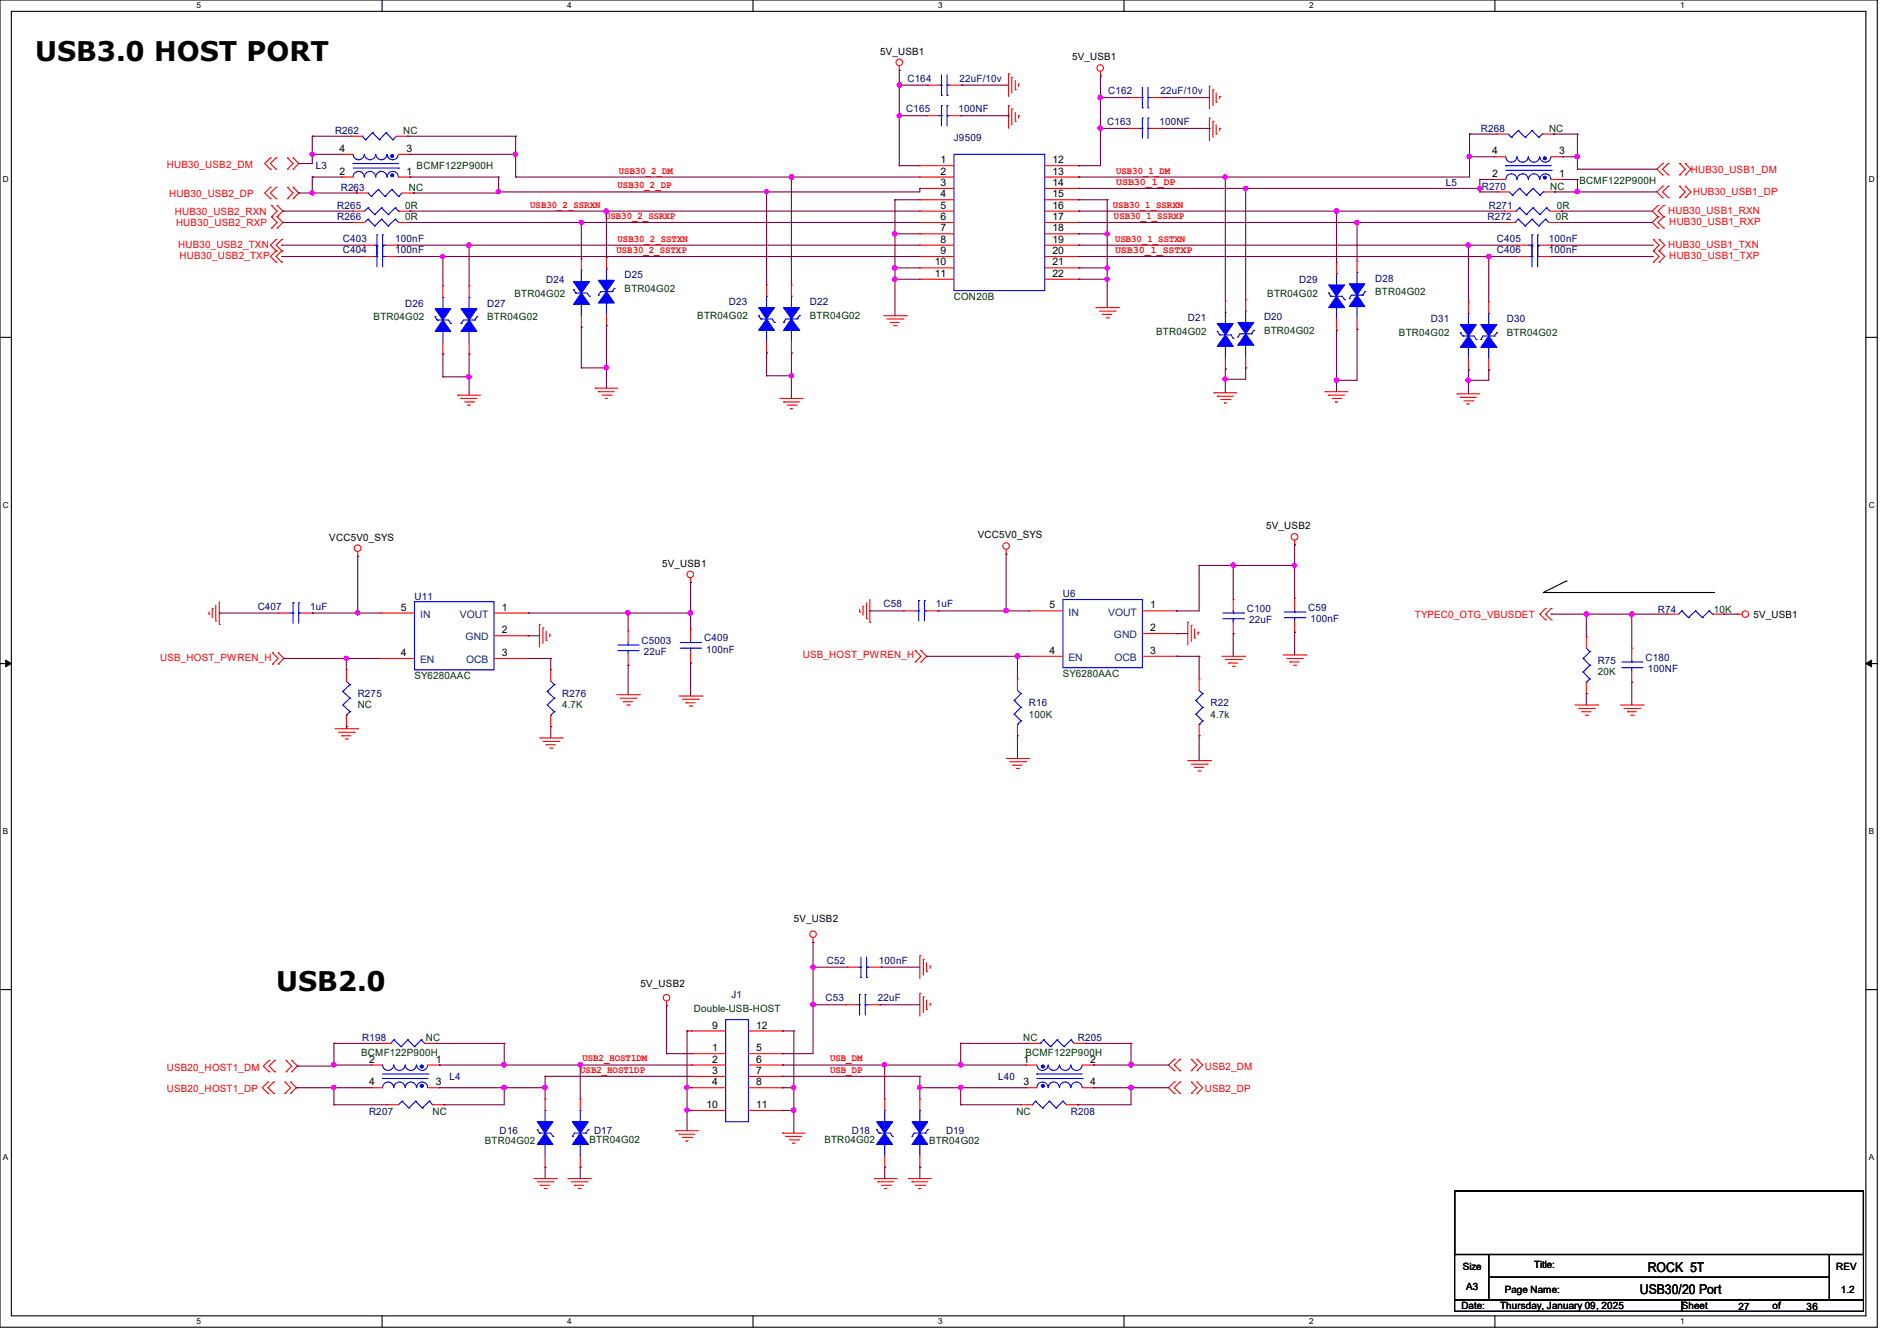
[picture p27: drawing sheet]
<svg xmlns="http://www.w3.org/2000/svg" width="297mm" height="210mm" viewBox="0 0 297 210" stroke-linecap="round" stroke-linejoin="round" font-family="sans-serif">
<defs><g id="words">
<g font-size="4.2">
<text x="5.5" y="9.6">USB3.0 HOST PORT</text>
<text x="43.2" y="155.2">USB2.0</text>
</g>
<g font-size="2.1">
<text x="256.8" y="202.7">USB30/20 Port</text>
<text x="258" y="199.1">ROCK 5T</text>
</g>
<g font-size="1.6">
<text x="137.8" y="8.6">5V_USB1</text>
<text x="167.9" y="9.4">5V_USB1</text>
<text x="53.2" y="23.8">4</text>
<text x="63.6" y="23.8">3</text>
<text x="53.2" y="27.3">2</text>
<text x="63.6" y="27.3">1</text>
<text x="147.2" y="25.6">1</text>
<text x="147.2" y="27.3">2</text>
<text x="147.2" y="29.1">3</text>
<text x="164.8" y="25.6">12</text>
<text x="164.8" y="27.3">13</text>
<text x="164.8" y="29.1">14</text>
<text x="233.6" y="27.7">2</text>
<text x="233.6" y="24.2">4</text>
<text x="244.1" y="27.7">1</text>
<text x="244.1" y="24.2">3</text>
<text x="147.2" y="30.9">4</text>
<text x="147.2" y="32.7">5</text>
<text x="147.2" y="34.5">6</text>
<text x="164.8" y="30.9">15</text>
<text x="164.8" y="32.7">16</text>
<text x="164.8" y="34.5">17</text>
<text x="146.3" y="41.6">10</text>
<text x="147.2" y="36.2">7</text>
<text x="147.2" y="38">8</text>
<text x="147.2" y="39.8">9</text>
<text x="164.8" y="36.2">18</text>
<text x="164.8" y="38">19</text>
<text x="164.8" y="39.8">20</text>
<text x="164.8" y="41.6">21</text>
<text x="146.3" y="43.4">11</text>
<text x="164.8" y="43.4">22</text>
<text x="198.2" y="82.9">5V_USB2</text>
<text x="51.6" y="84.7">VCC5V0_SYS</text>
<text x="103.7" y="88.7">5V_USB1</text>
<text x="153.1" y="84.3">VCC5V0_SYS</text>
<text x="62.8" y="95.6">5</text>
<text x="78.6" y="95.6">1</text>
<text x="164.3" y="95.3">5</text>
<text x="180.1" y="95.3">1</text>
<text x="78.6" y="99.2">2</text>
<text x="180.1" y="98.8">2</text>
<text x="274.5" y="96.7">5V_USB1</text>
<text x="62.8" y="102.7">4</text>
<text x="78.6" y="102.7">3</text>
<text x="164.3" y="102.4">4</text>
<text x="180.1" y="102.4">3</text>
<text x="124.3" y="144.4">5V_USB2</text>
<text x="100.3" y="154.5">5V_USB2</text>
<text x="111.5" y="161.1">9</text>
<text x="118.4" y="161.1">12</text>
<text x="57.8" y="166.4">2</text>
<text x="68.2" y="166.4">1</text>
<text x="111.5" y="164.6">1</text>
<text x="111.5" y="166.4">2</text>
<text x="118.4" y="164.6">5</text>
<text x="118.4" y="166.4">6</text>
<text x="160.2" y="166.4">1</text>
<text x="170.7" y="166.4">2</text>
<text x="57.8" y="170">4</text>
<text x="68.2" y="170">3</text>
<text x="110.6" y="173.5">10</text>
<text x="111.5" y="168.2">3</text>
<text x="111.5" y="170">4</text>
<text x="118.4" y="168.2">7</text>
<text x="118.4" y="170">8</text>
<text x="118.4" y="173.5">11</text>
<text x="160.2" y="170">3</text>
<text x="170.7" y="170">4</text>
<text x="229" y="199">Size</text>
<text x="229.5" y="202">A3</text>
<text x="235.6" y="202.5">Page Name:</text>
<text x="240.2" y="198.6">Title:</text>
<text x="287.5" y="199">REV</text>
<text x="288.2" y="202.5">1.2</text>
<text x="228.8" y="205">Date:</text>
<text x="234.9" y="205">Thursday, January 09, 2025</text>
<text x="263.3" y="205">Sheet</text>
<text x="272.2" y="205.2">27</text>
<text x="277.5" y="205">of</text>
<text x="282.9" y="205.2">36</text>
</g>
<g font-size="1.6" fill="#00007f">
<text x="141.9" y="17.6">C165</text>
<text x="142.1" y="12.8">C164</text>
<text x="150.1" y="17.6">100NF</text>
<text x="150.2" y="12.8">22uF/10v</text>
<text x="173.5" y="14.8">C162</text>
<text x="181.7" y="14.8">22uF/10v</text>
<text x="52.5" y="21">R262</text>
<text x="149.4" y="22.1">J9509</text>
<text x="173.4" y="19.6">C163</text>
<text x="181.5" y="19.6">100NF</text>
<text x="231.9" y="20.7">R268</text>
<text x="49.4" y="26.5">L3</text>
<text x="53.3" y="29.9">R263</text>
<text x="226.4" y="29.2">L5</text>
<text x="232" y="29.7">R270</text>
<text x="52.8" y="32.7">R265</text>
<text x="52.8" y="34.5">R266</text>
<text x="232.9" y="34.5">R272</text>
<text x="233.1" y="32.7">R271</text>
<text x="53.7" y="39.7">C404</text>
<text x="53.7" y="37.9">C403</text>
<text x="61.9" y="39.7">100nF</text>
<text x="61.9" y="37.9">100nF</text>
<text x="234.4" y="39.7">C406</text>
<text x="234.4" y="37.9">C405</text>
<text x="242.5" y="39.7">100nF</text>
<text x="242.5" y="37.9">100nF</text>
<text x="85.5" y="44.3">D24</text>
<text x="97.8" y="43.6">D25</text>
<text x="114.1" y="47.8">D23</text>
<text x="126.8" y="47.8">D22</text>
<text x="203.4" y="44.3">D29</text>
<text x="215.3" y="44.1">D28</text>
<text x="63.5" y="48">D26</text>
<text x="76.3" y="48">D27</text>
<text x="186" y="50.3">D21</text>
<text x="197.9" y="50.2">D20</text>
<text x="224" y="50.5">D31</text>
<text x="235.9" y="50.5">D30</text>
<text x="40.3" y="95.5">C407</text>
<text x="48.6" y="95.5">1uF</text>
<text x="64.9" y="93.9">U11</text>
<text x="138.3" y="95.1">C58</text>
<text x="146.5" y="95.1">1uF</text>
<text x="166.4" y="93.6">U6</text>
<text x="195.2" y="95.8">C100</text>
<text x="204.8" y="95.7">C59</text>
<text x="100.5" y="100.8">C5003</text>
<text x="110.2" y="100.5">C409</text>
<text x="195.6" y="97.6">22uF</text>
<text x="205.2" y="97.4">100nF</text>
<text x="259.6" y="96">R74</text>
<text x="100.8" y="102.6">22uF</text>
<text x="110.6" y="102.2">100nF</text>
<text x="250.1" y="104">R75</text>
<text x="257.6" y="103.5">C180</text>
<text x="258" y="105.3">100NF</text>
<text x="56" y="109.2">R275</text>
<text x="88" y="109.2">R276</text>
<text x="161.1" y="110.6">R16</text>
<text x="189.5" y="110.6">R22</text>
<text x="129.5" y="151">C52</text>
<text x="137.6" y="151">100nF</text>
<text x="114.5" y="156.3">J1</text>
<text x="129.2" y="156.8">C53</text>
<text x="137.5" y="156.8">22uF</text>
<text x="56.7" y="163.1">R198</text>
<text x="168.7" y="163.1">R205</text>
<text x="70.4" y="169.1">L4</text>
<text x="156.3" y="169.1">L40</text>
<text x="57.8" y="174.6">R207</text>
<text x="78.2" y="177.6">D16</text>
<text x="93" y="177.6">D17</text>
<text x="133.3" y="177.6">D18</text>
<text x="148.1" y="177.6">D19</text>
<text x="167.7" y="174.6">R208</text>
</g>
<g font-size="1.6" fill="#003f00">
<text x="63.1" y="21">NC</text>
<text x="242.5" y="20.7">NC</text>
<text x="64" y="29.9">NC</text>
<text x="65.2" y="26.5">BCMF122P900H</text>
<text x="242.7" y="29.7">NC</text>
<text x="247.3" y="28.8">BCMF122P900H</text>
<text x="63.5" y="32.7">0R</text>
<text x="63.5" y="34.5">0R</text>
<text x="243.6" y="34.5">0R</text>
<text x="243.8" y="32.7">0R</text>
<text x="80.6" y="46.4">BTR04G02</text>
<text x="97.8" y="45.7">BTR04G02</text>
<text x="149.4" y="46.9">CON20B</text>
<text x="198.4" y="46.4">BTR04G02</text>
<text x="215.3" y="46.2">BTR04G02</text>
<text x="58.5" y="50.2">BTR04G02</text>
<text x="76.3" y="50.2">BTR04G02</text>
<text x="109.2" y="50">BTR04G02</text>
<text x="126.8" y="50">BTR04G02</text>
<text x="181" y="52.4">BTR04G02</text>
<text x="197.9" y="52.3">BTR04G02</text>
<text x="219" y="52.7">BTR04G02</text>
<text x="235.9" y="52.7">BTR04G02</text>
<text x="268.3" y="96">10K</text>
<text x="64.9" y="106.3">SY6280AAC</text>
<text x="166.4" y="106">SY6280AAC</text>
<text x="250.1" y="105.8">20K</text>
<text x="56" y="111">NC</text>
<text x="88" y="111">4.7K</text>
<text x="161.1" y="112.4">100K</text>
<text x="189.5" y="112.4">4.7k</text>
<text x="108.6" y="158.5">Double-USB-HOST</text>
<text x="56.6" y="165.3">BCMF122P900H</text>
<text x="66.7" y="163.1">NC</text>
<text x="160.2" y="163.1">NC</text>
<text x="160.6" y="165.3">BCMF122P900H</text>
<text x="67.7" y="174.6">NC</text>
<text x="75.9" y="179.2">BTR04G02</text>
<text x="92.3" y="179.1">BTR04G02</text>
<text x="129.1" y="179.1">BTR04G02</text>
<text x="145.5" y="179.2">BTR04G02</text>
<text x="159.1" y="174.6">NC</text>
</g>
<g font-size="1.6" fill="#f00">
<text x="26.1" y="26.3">HUB30_USB2_DM</text>
<text x="96.7" y="29.5">USB30_2_DP</text>
<text x="96.9" y="27.2">USB30_2_DM</text>
<text x="174.7" y="27.2">USB30_1_DM</text>
<text x="174.8" y="29">USB30_1_DP</text>
<text x="264.8" y="27.1">HUB30_USB1_DM</text>
<text x="26.5" y="30.8">HUB30_USB2_DP</text>
<text x="27.4" y="33.6">HUB30_USB2_RXN</text>
<text x="27.6" y="35.4">HUB30_USB2_RXP</text>
<text x="83" y="32.5">USB30_2_SSRXN</text>
<text x="94.7" y="34.3">USB30_2_SSRXP</text>
<text x="174.2" y="32.5">USB30_1_SSRXN</text>
<text x="174.4" y="34.3">USB30_1_SSRXP</text>
<text x="261.2" y="33.4">HUB30_USB1_RXN</text>
<text x="261.4" y="35.2">HUB30_USB1_RXP</text>
<text x="265.1" y="30.6">HUB30_USB1_DP</text>
<text x="27.9" y="38.8">HUB30_USB2_TXN</text>
<text x="28.1" y="40.6">HUB30_USB2_TXP</text>
<text x="96.5" y="39.6">USB30_2_SSTXP</text>
<text x="96.7" y="37.8">USB30_2_SSTXN</text>
<text x="174.6" y="37.8">USB30_1_SSTXN</text>
<text x="174.6" y="39.6">USB30_1_SSTXP</text>
<text x="261.2" y="38.8">HUB30_USB1_TXN</text>
<text x="261.4" y="40.6">HUB30_USB1_TXP</text>
<text x="221.5" y="96.7">TYPEC0_OTG_VBUSDET</text>
<text x="25.1" y="103.5">USB_HOST_PWREN_H</text>
<text x="125.7" y="103.1">USB_HOST_PWREN_H</text>
<text x="26.1" y="167.7">USB20_HOST1_DM</text>
<text x="91.2" y="166.2">USB2_HOST1DM</text>
<text x="130" y="166.2">USB_DM</text>
<text x="188.6" y="167.5">USB2_DM</text>
<text x="26.1" y="171.1">USB20_HOST1_DP</text>
<text x="90.8" y="168">USB2_HOST1DP</text>
<text x="130" y="168">USB_DP</text>
<text x="188.6" y="171.1">USB2_DP</text>
</g>
<g font-size="1.6" fill="#003f7f">
<text x="65.8" y="96.7">IN</text>
<text x="72" y="96.7">VOUT</text>
<text x="72.9" y="100.3">GND</text>
<text x="167.3" y="96.4">IN</text>
<text x="173.5" y="96.4">VOUT</text>
<text x="174.4" y="100">GND</text>
<text x="65.8" y="103.8">EN</text>
<text x="73" y="103.8">OCB</text>
<text x="167.3" y="103.5">EN</text>
<text x="174.5" y="103.5">OCB</text>
</g>
<g font-size="1.3">
<text x="30.8" y="1.3">5</text>
<text x="88.8" y="1.3">4</text>
<text x="146.9" y="1.3">3</text>
<text x="205" y="1.3">2</text>
<text x="263.1" y="1.3">1</text>
<text x=".5" y="28.4">D</text>
<text x="292.6" y="28.4">D</text>
<text x=".5" y="79.5">C</text>
<text x="292.6" y="79.5">C</text>
<text x=".5" y="130.6">B</text>
<text x="292.6" y="130.6">B</text>
<text x=".5" y="181.7">A</text>
<text x="292.6" y="181.7">A</text>
<text x="30.8" y="207.4">5</text>
<text x="88.8" y="207.4">4</text>
<text x="146.9" y="207.4">3</text>
<text x="205" y="207.4">2</text>
<text x="263.1" y="207.4">1</text>
</g>
</g></defs>
<path d="M0 0h293.9v207.9h-293.9zM1.8 1.8h290.3v204.3h-290.3z" fill="none" stroke="#000" stroke-width=".17"/>
<g fill="#fff">
<path d="M30.8 .2h.7v1.4h-.7z"/>
<path d="M30.8 206.2h.7v1.4h-.7z"/>
</g>
<path d="M59.8 0v1.8M59.8 206.1v1.8" fill="none" stroke="#000" stroke-width=".17"/>
<g fill="#fff">
<path d="M88.8 .2h.7v1.4h-.7z"/>
<path d="M88.8 206.2h.7v1.4h-.7z"/>
</g>
<path d="M117.9 0v1.8M117.9 206.1v1.8" fill="none" stroke="#000" stroke-width=".17"/>
<g fill="#fff">
<path d="M146.9 .2h.7v1.4h-.7z"/>
<path d="M146.9 206.2h.7v1.4h-.7z"/>
</g>
<path d="M176 0v1.8M176 206.1v1.8" fill="none" stroke="#000" stroke-width=".17"/>
<g fill="#fff">
<path d="M205 .2h.7v1.4h-.7z"/>
<path d="M205 206.2h.7v1.4h-.7z"/>
</g>
<path d="M234.1 0v1.8M234.1 206.1v1.8" fill="none" stroke="#000" stroke-width=".17"/>
<g fill="#fff">
<path d="M263.1 .2h.6v1.4h-.6z"/>
<path d="M263.1 206.2h.6v1.4h-.6z"/>
<path d="M.5 27.3h.9v1.4h-.9z"/>
<path d="M292.6 27.3h.9v1.4h-.9z"/>
<path d="M.5 78.4h.9v1.4h-.9z"/>
<path d="M292.6 78.4h.9v1.4h-.9z"/>
</g>
<path d="M0 52.8h1.8M292.1 52.8h1.8" fill="none" stroke="#000" stroke-width=".17"/>
<g fill="#fff">
<path d="M.5 129.5h.8v1.4h-.8z"/>
<path d="M292.6 129.5h.8v1.4h-.8z"/>
</g>
<path d="M0 103.9h1.8M292.1 103.9h1.8" fill="none" stroke="#000" stroke-width=".17"/>
<path d="M.9 103.4l.9 .5-.9 .5zM292.1 103.9l.9-.5v1z" fill="#000" stroke="#000" stroke-width=".16"/>
<g fill="#fff">
<path d="M.5 180.5h.8v1.4h-.8z"/>
<path d="M292.6 180.5h.8v1.4h-.8z"/>
</g>
<path d="M245.2 91h.1M245.2 91l-3.6 1.8h26.7M268.3 92.8h.1M0 155h1.8M292.1 155h1.8M227.8 186.5h64v10h-64zM227.8 196.5h5.3v7.1h-5.3zM233.1 196.5h53.3v3.5h-53.3zM286.4 196.5h5.4v7.1h-5.4zM227.8 203.6h35.5v1.8h-35.5zM233.1 200h53.3v3.6h-53.3zM263.3 203.6h28.5v1.8h-28.5z" fill="none" stroke="#000" stroke-width=".17"/>
<g fill="none" stroke="#f00" stroke-width=".17">
<path d="M140.8 11h.1M140.8 10.3v.7M145.1 18.1h.1M145.1 18.1h1.8M145.2 13.3h.1M145.2 13.3h1.8M148.6 18.1h1.8M148.8 13.3h1.8M150.4 18.1h.1M150.6 13.3h.1M157.9 11.6h.1M157.9 16.6h.1"/>
<path d="M157.9 11.6v3.5M157.9 16.6v3.5M158.4 12.1h.1M158.4 17.1h.1M158.4 12.1v2.5M158.4 17.1v2.5M159 14.1h.1M159 19h.1M159 12.6v1.5M159 17.6v1.4M159.5 13.2h.1M159.5 18.1h.1"/>
<path d="M159.5 13.2v.3M159.5 18.1v.4M172.3 11.9h.1M172.3 11.2v.7M176.7 15.3h.1M176.7 15.3h1.8M180.3 15.3h1.8M182.1 15.3h.1M189.4 13.5h.1M189.4 18.5h.1M189.4 13.5v3.6M189.4 18.5v3.6"/>
<path d="M189.9 14.1h.1M189.9 19h.1M189.9 14.1v2.5M189.9 19v2.5M190.4 16h.1M190.4 14.6v1.4M190.4 19.6v1.4M191 15.1h.1M191 15.1v.4M42.3 24.7h.1M42.3 26.5h.1M42.3 29.3h.1"/>
<path d="M42.3 31.1h.1M42.3 29.3l-.9 .9 .9 .9M42.3 24.7l-.9 .9 .9 .9M42.5 35.7h.1M42.5 34h.1M42.5 32.2h.1M42.5 34l.9 .8-.9 .9M42.5 32.2l.9 .9-.9 .9M43.2 39.3h.1M43.2 37.5h.1M43.2 24.7h.1M43.2 26.5h.1"/>
<path d="M43.2 29.3h.1M43.2 31.1h.1M43.2 39.3l-.9 .9 .9 .9M43.2 37.5l-.9 .9 .9 .9M43.2 24.7l-.9 .9 .9 .9M43.2 29.3l-.9 .9 .9 .9M43.4 34h.1M43.4 35.7h.1M43.4 32.2h.1M43.4 34l.9 .8-.9 .9M43.4 32.2l.9 .9-.9 .9M44.1 39.3h.1"/>
<path d="M44.1 37.5h.1M44.1 39.3l-.9 .9 .9 .9M44.1 37.5l-.9 .9 .9 .9M45 24.7h.1M45 26.5h.1M45 29.3h.1M45 31.1h.1M45 24.7l.9 .9-.9 .9M45 29.3l.9 .9-.9 .9M45.9 26.5h.1M45.9 24.7h.1M45.9 31.1h.1"/>
<path d="M45.9 29.3h.1M45.9 24.7l.9 .9-.9 .9M45.9 29.3l.9 .9-.9 .9M53.5 27.7h.1M53.5 24.2h.1M53.5 27.7h1.8M53.5 24.2h1.8M54.9 21.3h.1M54.9 21.3h1.8M55.3 33.1h.1M55.3 34.8h.1M55.3 33.1h1.8"/>
<path d="M55.3 34.8h1.8M55.8 30.2h.1M55.8 30.2h1.8M56.9 38.4h.1M56.9 38.4h1.8M60.5 38.4h1.7M62.1 21.3h1.7M62.2 38.4h.1M62.4 33.1h1.8M62.4 34.8h1.8M62.4 27.7h1.8M62.4 24.2h1.8"/>
<path d="M62.9 30.2h1.8M63.8 21.3h.1M64.2 33.1h.1M64.2 34.8h.1M64.2 27.7h.1M64.2 24.2h.1M64.7 30.2h.1M144 26h.1M144 27.7h.1M144 29.5h.1M144 31.3h.1M144 33.1h.1"/>
<path d="M144 34.8h.1M144 36.6h.1M144 38.4h.1M144 33.1h5.4M144 34.8h5.4M144 26h5.4M144 27.7h5.4M144 29.5h5.4M144 31.3h5.4M144 36.6h5.4M144 38.4h5.4M163.6 33.1h5.3"/>
<path d="M163.6 34.8h5.3M163.6 26h5.3M163.6 27.7h5.3M163.6 29.5h5.3M163.6 31.3h5.3M163.6 36.6h5.3M163.6 38.4h5.3M168.9 26h.1M168.9 27.7h.1M168.9 29.5h.1M168.9 31.3h.1M168.9 33.1h.1"/>
<path d="M168.9 34.8h.1M168.9 36.6h.1M168.9 38.4h.1M176.6 20.1h.1M176.6 20.1h1.8M180.1 20.1h1.8M181.9 20.1h.1M190.4 21h.1M191 20.1h.1M191 20.1v.3M234 28.1h.1M234 24.6h.1"/>
<path d="M234 28.1h1.8M234 24.6h1.8M234.4 21h.1M234.4 21h1.7M234.5 30.1h.1M234.5 30.1h1.8M235.4 34.8h.1M235.4 34.8h1.8M235.6 33.1h.1M235.6 33.1h1.8M237.5 38.4h.1M237.5 38.4h1.8"/>
<path d="M241.1 38.4h1.8M241.5 21h1.7M241.6 30.1h1.8M242.5 34.8h1.8M242.7 33.1h1.8M242.9 38.4h.1M242.9 28.1h1.7M242.9 24.6h1.7M243.2 21h.1M243.4 30.1h.1M244.3 34.8h.1M244.5 33.1h.1"/>
<path d="M244.6 28.1h.1M244.6 24.6h.1M258.9 37.5h.1M258.9 39.3h.1M258.9 37.5l.9 .9-.9 .9M258.9 39.3l.9 .9-.9 .9M259.6 34h.1M259.6 32.2h.1M259.6 35.7h.1M259.6 32.2l-.9 .9 .9 .9M259.6 34l-.9 .8 .9 .9M259.8 37.5h.1"/>
<path d="M259.8 39.3h.1M259.8 37.5l.8 .9-.8 .9M259.8 39.3l.8 .9-.8 .9M260.3 27.4h.1M260.3 25.6h.1M260.3 30.9h.1M260.3 29.2h.1M260.3 25.6l-.9 .9 .9 .9M260.3 29.2l-.9 .9 .9 .8M260.5 32.2h.1M260.5 34h.1M260.5 35.7h.1"/>
<path d="M260.5 32.2l-.9 .9 .9 .9M260.5 34l-.9 .8 .9 .9M261.2 25.6h.1M261.2 27.4h.1M261.2 29.2h.1M261.2 30.9h.1M261.2 25.6l-.9 .9 .9 .9M261.2 29.2l-.9 .9 .9 .8M263 25.6h.1M263 27.4h.1M263 29.2h.1M263 30.9h.1"/>
<path d="M263 29.2l.9 .9-.9 .8M263 25.6l.9 .9-.9 .9M263.9 25.6h.1M263.9 27.4h.1M263.9 29.2h.1M263.9 30.9h.1M263.9 25.6l.9 .9-.9 .9M263.9 29.2l.9 .9-.9 .8M43.2 41.1h.1M44.1 41.1h.1M56.9 40.2h.1M56.9 40.2h1.8"/>
<path d="M60.5 40.2h1.7M62.2 40.2h.1M69.3 55.5h.1M69.3 44.8h.1M69.3 44.8v1.8M69.3 53.7v1.8M73.4 55.5h.1M73.4 44.8h.1M73.4 44.8v1.8M73.4 53.7v1.8M91 51.2h.1M91 40.6h.1"/>
<path d="M91 40.6v1.7M91 49.4v1.8M95 51h.1M95 40.3h.1M95 40.3v1.8M95 49.2v1.8M120 55.3h.1M120 44.6h.1M120 44.6v1.8M120 53.5v1.8M123.9 55.3h.1M123.9 44.6h.1"/>
<path d="M123.9 44.6v1.8M123.9 53.5v1.8M138.3 49.4h3.6M138.9 50h2.5M139.4 50.5h.1M139.4 50.5h1.4M139.9 51h.4M140.3 51h.1M141.4 50h.1M141.9 49.4h.1M144 40.2h.1M144 42h.1"/>
<path d="M144 43.7h.1M144 40.2h5.4M144 42h5.4M144 43.7h5.4M163.6 40.2h5.3M163.6 42h5.3M163.6 43.7h5.3M168.9 40.2h.1M168.9 42h.1M168.9 43.7h.1M171.6 48.2h3.5M172.1 48.7h2.5"/>
<path d="M172.6 49.2h.1M172.6 49.2h1.5M173.2 49.8h.3M173.5 49.8h.1M174.6 48.7h.1M175.1 48.2h.1M191.9 57.8h.1M191.9 47.1h.1M191.9 47.1v1.8M191.9 56v1.8M195 57.6h.1M195 46.9h.1"/>
<path d="M195 46.9v1.8M195 55.8v1.8M209.3 51.7h.1M209.3 41.1h.1M209.3 41.1v1.7M209.3 50v1.7M212.5 51.6h.1M212.5 40.9h.1M212.5 40.9v1.8M212.5 49.8v1.8M229.9 58h.1M229.9 47.3h.1"/>
<path d="M229.9 47.3v1.8M229.9 56.2v1.8M233.1 58h.1M233.1 47.3h.1M233.1 47.3v1.8M233.1 56.2v1.8M237.5 40.2h.1M237.5 40.2h1.8M241.1 40.2h1.8M242.9 40.2h.1M258.9 41.1h.1M259.8 41.1h.1"/>
<path d="M71.7 61.9h.1M71.7 61.9h3.5M72.2 62.4h.1M72.2 62.4h2.5M72.7 62.9h1.4M73.2 63.5h.1M73.2 63.5h.4M74.1 62.9h.1M93.2 60.8h.1M93.2 60.8h3.5M93.7 61.3h.1M93.7 61.3h2.5"/>
<path d="M94.2 61.9h1.5M94.8 62.4h.1M94.8 62.4h.3M95.7 61.9h.1M122.1 62.4h.1M122.1 62.4h3.6M122.7 62.9h.1M122.7 62.9h2.5M123.2 63.5h1.4M123.7 64h.1M123.7 64h.4M124.6 63.5h.1"/>
<path d="M190.1 61.5h.1M190.1 61.5h3.5M190.6 62.1h.1M190.6 62.1h2.5M191.1 62.6h1.5M191.7 63.1h.1M191.7 63.1h.3M192.6 62.6h.1M207.5 61.3h.1M207.5 61.3h3.5M208 61.9h.1M208 61.9h2.5"/>
<path d="M208.6 62.4h1.4M209.1 62.9h.1M209.1 62.9h.4M210 62.4h.1M228.1 61.7h.1M228.1 61.7h3.6M228.6 62.2h.1M228.6 62.2h2.5M229.2 62.8h1.4M229.7 63.3h.1M229.7 63.3h.4M230.6 62.8h.1"/>
<path d="M32.7 96.2h.1M32.7 95.8v.4M33.2 95.3h.1M33.2 95.3v1.4M33.8 97.2h.1M33.8 94.8v2.4M34.3 97.8h.1M34.3 94.2v3.6M43.6 96h.1M43.6 96h1.7M47.1 96h1.8M48.9 96h.1"/>
<path d="M56 87.1h.1M56 86.4v.7M59.6 96h.1M59.6 96h5.3M77.3 96h5.4M77.3 99.6h5.4M82.7 99.6h.1M82.7 96h.1M84.5 97.8h.1M84.5 97.8v3.5M85 98.3h.1M85 98.3v2.5"/>
<path d="M85.5 98.8v1.5M86.1 99.4h.1M86.1 99.4v.3M98.3 98.8h.1M98.3 98.8v1.8M108.1 91.2h.1M108.1 98.5h.1M108.1 90.5v.7M108.1 98.5v1.8M134.6 95.8h.1M134.6 95.5v.3M135.1 95h.1"/>
<path d="M135.1 95v1.4M135.7 96.9h.1M135.7 94.4v2.5M136.2 97.5h.1M136.2 93.9v3.6M141.5 95.7h.1M141.5 95.7h1.8M145.1 95.7h1.8M146.9 95.7h.1M157.5 86.8h.1M157.5 86.1v.7M161.1 95.7h.1"/>
<path d="M161.1 95.7h5.3M178.9 99.2h5.3M178.9 95.7h5.3M184.2 99.2h.1M184.2 95.7h.1M186 97.5h.1M186 97.5v3.5M186.5 98h.1M186.5 98v2.5M187 99.9h.1M187 98.5v1.4M187.6 99h.1"/>
<path d="M187.6 99v.4M193.1 93.9h.1M193.1 99.2h.1M193.1 93.9v1.8M193.1 97.5v1.7M202.7 85.3h.1M202.7 93.7h.1M202.7 99h.1M202.7 84.6v.7M202.7 93.7v1.8M202.7 97.2v1.8M242 95.3h.1"/>
<path d="M242 97.1h.1M242 95.3l-.9 .9 .9 .9M242.9 95.3h.1M242.9 97.1h.1M242.9 95.3l-.9 .9 .9 .9M248.4 99.7h.1M248.4 99.7v1.8M261 96.2h.1M261 96.2h1.8M268.1 96.2h1.8M269.9 96.2h.1M272 96.2h.1"/>
<path d="M272 96.2h.8M42.7 102.2h.1M42.7 104h.1M42.7 102.2l.9 .9-.9 .9M43.6 104h.1M43.6 102.2h.1M43.6 102.2l.9 .9-.9 .9M52.5 114.1h3.5M53 114.7h2.5M53.5 115.2h.1M53.5 115.2h1.4M54.1 115.7h.3"/>
<path d="M54.2 104.9h.1M54.2 113.8h.1M54.2 104.9v1.8M54.2 112v1.8M54.4 115.7h.1M55.5 114.7h.1M56 114.1h.1M59.6 103.1h.1M59.6 103.1h5.3M77.3 103.1h5.4M82.7 103.1h.1M84.5 115.6h3.5"/>
<path d="M85 116.1h2.5M85.5 116.6h.1M85.5 100.3h.1M85.5 116.6h1.5M86.1 117.2h.3M86.2 104.9h.1M86.2 113.8h.1M86.2 104.9v1.8M86.2 112v1.8M86.4 117.2h.1M87.5 116.1h.1M88 115.6h.1"/>
<path d="M96.6 108.8h3.5M97.1 109.3h2.5M97.6 109.9h.1M97.6 109.9h1.4M98.1 110.4h.4M98.3 104.2h.1M98.3 102.4v1.8M98.5 110.4h.1M99.6 109.3h.1M100.1 108.8h.1M106.3 109h3.6M106.8 109.5h2.5"/>
<path d="M107.4 110.1h.1M107.4 110.1h1.4M107.9 110.6h.4M108.1 103.8h.1M108.1 102.1v1.7M108.3 110.6h.1M109.3 109.5h.1M109.9 109h.1M143.3 101.9h.1M143.3 103.7h.1M143.3 101.9l.9 .9-.9 .9M144.2 103.7h.1"/>
<path d="M144.2 101.9h.1M144.2 101.9l.9 .9-.9 .9M157.5 118.8h3.6M158.1 119.3h2.5M158.6 119.8h.1M158.6 119.8h1.4M159.3 106.3h.1M159.3 115.2h.1M159.3 106.3v1.8M159.3 113.5v1.7M160.6 119.3h.1M161.1 118.8h.1"/>
<path d="M161.1 102.8h.1M161.1 102.8h5.3M178.9 102.8h5.3M184.2 102.8h.1M186 119.1h3.5M186.5 119.7h2.5M187.7 106.3h.1M187.7 115.2h.1M187.7 106.3v1.8M187.7 113.5v1.7M189 119.7h.1M189.5 119.1h.1"/>
<path d="M191.3 102.8h3.6M191.9 103.3h2.5M192.4 103.8h.1M192.4 103.8h1.4M192.9 104.4h.4M193.3 104.4h.1M194.4 103.3h.1M194.9 102.8h.1M200.9 102.6h3.6M201.5 103.1h2.4M202 103.7h.1M202 103.7h1.4"/>
<path d="M202.5 104.2h.4M202.9 104.2h.1M203.9 103.1h.1M204.5 102.6h.1M246.6 110.4h3.5M247.1 111h2.5M247.7 111.5h.1M247.7 111.5h1.4M248.2 112h.4M248.4 108.6h.1M248.4 106.8v1.8M248.6 112h.1"/>
<path d="M249.6 111h.1M250.1 110.4h.1M253.7 110.4h3.6M254.3 111h2.5M254.8 111.5h.1M254.8 111.5h1.4M255.3 112h.4M255.5 101.5h.1M255.5 106.8h.1M255.5 101.5v1.8M255.5 105.1v1.7M255.7 112h.1"/>
<path d="M256.8 111h.1M257.3 110.4h.1M159.1 120.4h.4M159.5 120.4h.1M187 120.2h.1M187 120.2h1.5M187.6 120.7h.3M187.9 120.7h.1M104.4 157.5h.1M104.4 156.8v.7M127.3 147.6h.1M127.3 146.9v.7"/>
<path d="M132.5 157.4h.1M132.5 157.4h1.7M132.6 151.5h.1M132.6 151.5h1.8M136 157.4h1.8M136.2 151.5h1.8M137.8 157.4h.1M138 151.5h.1M144 155.6h.1M144 149.7h.1M144 149.7v3.5M144 155.6v3.5"/>
<path d="M144.6 156.1h.1M144.6 150.2h.1M144.6 150.2v2.5M144.6 156.1v2.5M145.1 158.1h.1M145.1 152.2h.1M145.1 150.8v1.4M145.1 156.6v1.5M145.6 157.2h.1M145.6 151.3h.1M145.6 151.3v.4M145.6 157.2v.3"/>
<path d="M42 171.2h.1M42 169.5h.1M42 169.5l-.9 .8 .9 .9M42.1 167.9h.1M42.1 166.1h.1M42.1 166.1l-.9 .9 .9 .9M42.8 171.2h.1M42.8 169.5h.1M42.8 169.5l-.8 .8 .8 .9M43 167.9h.1M43 166.1h.1M43 166.1l-.9 .9 .9 .9"/>
<path d="M44.6 171.2h.1M44.6 169.5h.1M44.6 169.5l.9 .8-.9 .9M44.8 167.9h.1M44.8 166.1h.1M44.8 166.1l.9 .9-.9 .9M45.5 169.5h.1M45.5 171.2h.1M45.5 169.5l.9 .8-.9 .9M45.7 166.1h.1M45.7 167.9h.1M45.7 166.1l.9 .9-.9 .9"/>
<path d="M58.1 166.8h.1M58.1 170.3h.1M58.1 166.8h1.8M58.1 170.3h1.8M59.4 163.4h.1M59.4 163.4h1.8M60.6 173h.1M60.6 173h1.8M66.5 163.4h1.8M67 166.8h1.8M67 170.3h1.8M67.7 173h1.8"/>
<path d="M68.3 163.4h.1M68.8 166.8h.1M68.8 170.3h.1M69.5 173h.1M85.3 172.1h.1M85.3 172.1v1.8M90.8 172.1h.1M90.8 172.1v1.8M105.8 177.1h.1M105.8 177.1h3.5M106.3 177.6h.1M106.3 177.6h2.5"/>
<path d="M106.8 178.1h1.5M107.4 178.7h.1M107.4 178.7h.3M108.3 178.1h.1M108.3 165h.1M108.3 166.8h.1M108.3 168.6h.1M108.3 170.3h.1M108.3 161.5h.1M108.3 173.9h.1M108.3 165h5.3M108.3 166.8h5.3"/>
<path d="M108.3 168.6h5.3M108.3 170.3h5.3M108.3 161.5h5.3M108.3 173.9h5.3M117.2 165h5.3M117.2 166.8h5.3M117.2 168.6h5.3M117.2 170.3h5.3M117.2 161.5h5.3M117.2 173.9h5.3M122.5 177.5h.1M122.5 165h.1"/>
<path d="M122.5 166.8h.1M122.5 168.6h.1M122.5 170.3h.1M122.5 161.5h.1M122.5 173.9h.1M122.5 177.5h3.6M123 178h.1M123 178h2.5M123.6 178.5h1.4M124.1 179h.1M124.1 179h.4M125 178.5h.1"/>
<path d="M138.5 172.1h.1M138.5 172.1v1.8M144 172.1h.1M144 172.1v1.8M159.9 173h.1M159.9 173h1.7M160.6 166.8h.1M160.6 170.3h.1M160.6 166.8h1.7M160.6 170.3h1.7M161.1 163.4h.1M161.1 163.4h1.8"/>
<path d="M167 173h1.7M168.2 163.4h1.8M168.7 173h.1M169.5 166.8h1.7M169.5 170.3h1.7M170 163.4h.1M171.2 166.8h.1M171.2 170.3h.1M183.9 165.9h.1M183.9 167.7h.1M183.9 169.5h.1M183.9 171.2h.1"/>
<path d="M183.9 165.9l-.9 .9 .9 .9M183.9 169.5l-.9 .8 .9 .9M184.7 167.7h.1M184.7 165.9h.1M184.7 171.2h.1M184.7 169.5h.1M184.7 165.9l-.8 .9 .8 .9M184.7 169.5l-.8 .8 .8 .9M186.5 167.7h.1M186.5 165.9h.1M186.5 171.2h.1M186.5 169.5h.1"/>
<path d="M186.5 169.5l.9 .8-.9 .9M186.5 165.9l.9 .9-.9 .9M187.4 167.7h.1M187.4 165.9h.1M187.4 171.2h.1M187.4 169.5h.1M187.4 165.9l.9 .9-.9 .9M187.4 169.5l.9 .8-.9 .9M83.6 184.6h3.5M84.1 185.1h2.5M84.6 185.6h.1M84.6 185.6h1.5"/>
<path d="M85.2 186.1h.3M85.3 182.8h.1M85.3 181v1.8M85.5 186.1h.1M86.6 185.1h.1M87.1 184.6h.1M88.9 184.6h3.6M89.5 185.1h2.4M90 185.6h.1M90 185.6h1.4M90.5 186.1h.3M90.8 186.1h.1"/>
<path d="M90.8 182.8h.1M90.8 181v1.8M91.9 185.1h.1M92.5 184.6h.1M136.9 184.6h.1M136.9 184.6h3.6M137.5 185.1h.1M137.5 185.1h2.4M138 185.6h1.4M138.5 186.1h.1M138.5 182.8h.1M138.5 186.1h.4"/>
<path d="M138.5 181v1.8M139.4 185.6h.1M142.2 184.6h.1M142.2 184.6h3.6M142.8 185.1h.1M142.8 185.1h2.4M143.3 185.6h1.4M143.8 186.1h.1M143.8 186.1h.4M144 182.8h.1M144 181v1.8M144.7 185.6h.1"/>
<circle cx="140.8" cy="9.8" r=".51"/>
<circle cx="172.3" cy="10.6" r=".51"/>
<circle cx="56" cy="85.9" r=".52"/>
<circle cx="108.1" cy="90" r=".51"/>
<circle cx="157.5" cy="85.5" r=".51"/>
<circle cx="202.7" cy="84.1" r=".52"/>
<circle cx="273.3" cy="96.2" r=".51"/>
<circle cx="104.4" cy="156.3" r=".51"/>
<circle cx="127.3" cy="146.3" r=".51"/>
</g>
<g fill="none" stroke="#00f" stroke-width=".17">
<path d="M146.9 18.1h.5M147 13.3h.4M147.4 16.6h.1M147.4 18.1h.1M147.4 13.3h.1M147.4 14.9h.1M147.4 11.7v3.2M147.4 16.6v3.1M148.3 18.1h.1M148.3 16.6h.1M148.3 14.9h.1M148.3 13.3h.1"/>
<path d="M148.3 18.1h.3M148.3 11.7v3.2M148.3 16.6v3.1M148.3 13.3h.5M178.5 15.3h.4M178.9 15.3h.1M178.9 16.9h.1M178.9 18.5h.1M178.9 13.7v3.2M178.9 18.5v3.2M179.7 16.9h.1M179.7 15.3h.1"/>
<path d="M179.7 18.5h.1M179.7 15.3h.6M179.7 13.7v3.2M179.7 18.5v3.2M55.3 24.2a.87 .87 0 0 0 .9 .8 .87 .87 0 0 0 .8-.8M55.3 27.7a.87 .87 0 0 1 .9-.9 .87 .87 0 0 1 .8 .9M55.3 25.6h.1M55.3 25.6h7.1M55.3 26.3h7.1M56.7 21.3h.1M56.7 21.3l.5 .6M57.1 24.2a.87 .87 0 0 0 .8 .8 .87 .87 0 0 0 .9-.8"/>
<path d="M57.1 27.7a.87 .87 0 0 1 .8-.9 .87 .87 0 0 1 .9 .9M57.2 21.9h.1M57.6 32.6h.1M57.6 34.3h.1M57.6 30.2h.1M57.6 32.6l-.5 .5M57.6 32.6l1.1 1M57.6 34.3l-.5 .5M57.6 34.3l1.1 1.1M57.6 30.2l.5 .6M58.1 30.8h.1M58.3 20.8h.1"/>
<path d="M58.3 20.8l1.1 1.1M58.3 20.8l-1.1 1.1M58.7 33.6h.1M58.7 35.4h.1M58.7 38.4h.3M58.8 24.2a.87 .87 0 0 0 .9 .8 .87 .87 0 0 0 .9-.8M58.8 27.7a.87 .87 0 0 1 .9-.9 .87 .87 0 0 1 .9 .9M59 38.6h.1M59 38.4h.1M59 36.8h.1M59 36.8v5M59.2 29.7h.1"/>
<path d="M59.2 29.7l1.1 1.1M59.2 29.7l-1.1 1.1M59.4 21.9h.1M59.7 32.6h.1M59.7 34.3h.1M59.7 32.6l-1 1M59.7 32.6l1.1 1M59.7 34.3l-1 1.1M59.7 34.3l1.1 1.1M59.9 38.6h.1M59.9 36.8h.1M59.9 38.4h.1"/>
<path d="M59.9 36.8v5M59.9 38.4h.6M60.3 30.8h.1M60.5 20.8h.1M60.5 20.8l1 1.1M60.5 20.8l-1.1 1.1M60.6 24.2a.87 .87 0 0 0 .9 .8 .87 .87 0 0 0 .9-.8M60.6 27.7a.87 .87 0 0 1 .9-.9 .87 .87 0 0 1 .9 .9M60.8 33.6h.1M60.8 35.4h.1M61.3 29.7h.1M61.3 29.7l1.1 1.1"/>
<path d="M61.3 29.7l-1 1.1M61.5 21.9h.1M61.9 32.6h.1M61.9 34.3h.1M61.9 32.6l-1.1 1M61.9 32.6l.5 .5M61.9 34.3l-1.1 1.1M61.9 34.3l.5 .5M62.1 21.3l-.6 .6M62.4 33.1h.1M62.4 34.8h.1M62.4 26.3h.1"/>
<path d="M62.4 30.8h.1M62.9 30.2l-.5 .6M149.4 24.2h14.2v21.3h-14.2zM178.4 20.1h.5M178.9 20.1h.1M179.7 20.1h.1M179.7 20.1h.4M235.8 24.6a.87 .87 0 0 0 .8 .8 .87 .87 0 0 0 .9-.8M235.8 28.1a.87 .87 0 0 1 .8-.9 .87 .87 0 0 1 .9 .9M235.8 26h.1M235.8 26h7.1M235.8 26.7h7.1"/>
<path d="M236.1 21l.5 .5M236.3 30.1l.5 .5M236.6 21.5h.1M236.8 30.6h.1M237.2 34.8h.1M237.4 33.1h.1M237.5 24.6a.87 .87 0 0 0 .9 .8 .87 .87 0 0 0 .9-.8M237.5 28.1a.87 .87 0 0 1 .9-.9 .87 .87 0 0 1 .9 .9M237.7 20.4h.1M237.7 34.3h.1M237.7 20.4l-1.1 1.1M237.7 20.4l1.1 1.1"/>
<path d="M237.7 34.3l1.1 1.1M237.7 34.3l-.5 .5M237.9 32.6h.1M237.9 29.5h.1M237.9 32.6l1.1 1M237.9 32.6l-.5 .5M237.9 29.5l-1.1 1.1M237.9 29.5l1.1 1.1M238.8 21.5h.1M238.8 35.4h.1M239 33.6h.1M239 30.6h.1"/>
<path d="M239.3 24.6a.87 .87 0 0 0 .9 .8 .87 .87 0 0 0 .8-.8M239.3 28.1a.87 .87 0 0 1 .9-.9 .87 .87 0 0 1 .8 .9M239.3 38.4h.6M239.9 38.6h.1M239.9 36.8h.1M239.9 38.4h.1M239.9 20.4h.1M239.9 34.3h.1M239.9 36.8v5M239.9 20.4l-1.1 1.1M239.9 20.4l1 1.1M239.9 34.3l1 1.1"/>
<path d="M239.9 34.3l-1.1 1.1M240 32.6h.1M240 29.5h.1M240 32.6l1.1 1M240 32.6l-1 1M240 29.5l-1 1.1M240 29.5l1.1 1.1M240.7 38.6h.1M240.7 38.4h.1M240.7 36.8h.1M240.7 36.8v5M240.7 38.4h.4"/>
<path d="M240.9 21.5h.1M240.9 35.4h.1M241.1 33.6h.1M241.1 24.6a.87 .87 0 0 0 .9 .8 .87 .87 0 0 0 .8-.8M241.1 28.1a.87 .87 0 0 1 .9-.9 .87 .87 0 0 1 .8 .9M241.1 30.6h.1M241.5 21h.1M241.5 21l-.6 .5M241.6 30.1h.1M241.6 30.1l-.5 .5M242 34.3h.1M242 34.3l.5 .5"/>
<path d="M242 34.3l-1.1 1.1M242.1 32.6h.1M242.1 32.6l.6 .5M242.1 32.6l-1 1M242.9 26.7h.1M58.7 40.2h.3M59 40.2h.1M59.9 40.2h.1M59.9 40.2h.6M68.1 49.6h.1M68.1 49.6l.4 .5M68.5 50.1h.1"/>
<path d="M68.5 50.1h1.7l.4 .6M69.3 51.9h.1M69.3 46.6h.1M69.3 46.6v1.7M69.3 51.9v1.8M70.6 50.7h.1M72.2 50.7h.1M73.4 51.9h.1M73.4 46.6h.1M73.4 46.6v1.7M73.4 51.9v1.8M74.3 50.1h.1"/>
<path d="M74.3 50.1h-1.7l-.4 .6M74.7 49.6h.1M74.7 49.6l-.4 .5M89.8 45.3h.1M89.8 45.3l.3 .6M90.1 45.9h.1M90.1 45.9h1.8l.4 .5M91 47.7h.1M91 42.3h.1M91 42.3v1.8M91 47.7v1.7M92.3 46.4h.1"/>
<path d="M93.7 46.2h.1M95 47.5h.1M95 42.1h.1M95 42.1v1.8M95 47.5v1.7M95.8 45.7h.1M95.8 45.7h-1.7l-.4 .5M96.2 45.2h.1M96.2 45.2l-.4 .5M118.8 49.4h.1M118.8 49.4l.3 .6M119.1 50h.1"/>
<path d="M119.1 50h1.8l.3 .5M120 51.7h.1M120 46.4h.1M120 46.4v1.8M120 51.7v1.8M121.2 50.5h.1M122.7 50.5h.1M123.9 51.7h.1M123.9 46.4h.1M123.9 46.4v1.8M123.9 51.7v1.8M124.8 50h.1"/>
<path d="M124.8 50h-1.8l-.3 .5M125.2 49.4h.1M125.2 49.4l-.4 .6M190.6 51.9h.1M190.6 51.9l.4 .6M191 52.5h.1M191 52.5h1.7l.4 .5M191.9 54.2h.1M191.9 48.9h.1M191.9 48.9v1.8M191.9 54.2v1.8M193.1 53h.1"/>
<path d="M193.8 52.8h.1M195 54.1h.1M195 48.7h.1M195 48.7v1.8M195 54.1v1.7M195.9 52.3h.1M195.9 52.3h-1.8l-.3 .5M196.3 51.7h.1M196.3 51.7l-.4 .6M208 45.9h.1M208 45.9l.4 .5M208.4 46.4h.1"/>
<path d="M208.4 46.4h1.7l.4 .5M209.3 48.2h.1M209.3 42.8h.1M209.3 42.8v1.8M209.3 48.2v1.8M210.5 46.9h.1M211.2 46.8h.1M212.5 48h.1M212.5 42.7h.1M212.5 42.7v1.7M212.5 48v1.8M213.4 46.2h.1"/>
<path d="M213.4 46.2h-1.8l-.4 .6M213.7 45.7h.1M213.7 45.7l-.3 .5M228.6 52.1h.1M228.6 52.1l.4 .5M229 52.6h.1M229 52.6h1.8l.3 .6M229.9 54.4h.1M229.9 49.1h.1M229.9 49.1v1.7M229.9 54.4v1.8M231.1 53.2h.1"/>
<path d="M231.9 53.2h.1M233.1 54.4h.1M233.1 49.1h.1M233.1 49.1v1.7M233.1 54.4v1.8M234 52.6h.1M234 52.6h-1.8l-.3 .6M234.4 52.1h.1M234.4 52.1l-.4 .5M239.3 40.2h.6M239.9 40.2h.1M240.7 40.2h.1"/>
<path d="M240.7 40.2h.4M45.3 96h.6M45.9 94.4h.1M45.9 96h.1M45.9 94.4v3.2M46.8 96h.1M46.8 94.4h.1M46.8 96h.3M46.8 94.4v3.2M64.9 94.2h12.4v10.7h-12.4zM143.3 95.7h.5M143.8 94.1h.1"/>
<path d="M143.8 95.7h.1M143.8 94.1v3.1M144.7 95.7h.1M144.7 94.1h.1M144.7 95.7h.4M144.7 94.1v3.1M166.4 93.9h12.5v10.7h-12.5zM191.5 96.9h3.2M191.5 96h3.2M193.1 96h.1M193.1 96.9h.1M193.1 95.7v.3"/>
<path d="M193.1 96.9v.6M194.7 96.9h.1M194.7 96h.1M201.1 96.7h3.2M201.1 95.8h3.2M202.7 95.8h.1M202.7 96.7h.1M202.7 95.5v.3M202.7 96.7v.5M204.3 96.7h.1M204.3 95.8h.1M263.3 95.7h.1"/>
<path d="M263.3 95.7l-.5 .5M263.3 95.7l1.1 1M264.4 96.7h.1M265.5 95.7h.1M265.5 95.7l-1.1 1M265.5 95.7l1 1M266.5 96.7h.1M267.6 95.7h.1M267.6 95.7l-1.1 1M267.6 95.7l.5 .5M268.1 96.2h.1M53.7 108.3h.1"/>
<path d="M53.7 110.4h.1M53.7 108.3l1.1 1M53.7 110.4l1.1 1.1M54.2 112h.1M54.2 106.7l.6 .5M54.8 107.2h.1M54.8 109.3h.1M54.8 111.5h.1M54.8 107.2l-1.1 1.1M54.8 109.3l-1.1 1.1M54.8 111.5l-.6 .5M85.7 108.3h.1"/>
<path d="M85.7 110.4h.1M85.7 108.3l1.1 1M85.7 110.4l1.1 1.1M86.2 112h.1M86.2 106.7l.6 .5M86.8 107.2h.1M86.8 109.3h.1M86.8 111.5h.1M86.8 107.2l-1.1 1.1M86.8 109.3l-1.1 1.1M86.8 111.5l-.6 .5M96.7 101.9h3.2"/>
<path d="M96.7 101h3.2M98.3 101h.1M98.3 101.9h.1M98.3 100.6v.4M98.3 101.9v.5M99.9 101.9h.1M99.9 101h.1M106.5 101.5h3.2M106.5 100.6h3.2M108.1 100.6h.1M108.1 101.5h.1M108.1 100.3v.3"/>
<path d="M108.1 101.5v.6M109.7 101.5h.1M109.7 100.6h.1M158.8 109.7h.1M158.8 111.8h.1M158.8 109.7l1.1 1.1M158.8 111.8l1.1 1.1M159.3 113.5h.1M159.3 108.1l.6 .5M159.9 108.6h.1M159.9 110.8h.1M159.9 112.9h.1"/>
<path d="M159.9 108.6l-1.1 1.1M159.9 110.8l-1.1 1M159.9 112.9l-.6 .6M187.2 109.7h.1M187.2 111.8h.1M187.2 109.7l1.1 1.1M187.2 111.8l1.1 1.1M187.7 113.5h.1M187.7 108.1l.6 .5M188.3 108.6h.1M188.3 110.8h.1M188.3 112.9h.1"/>
<path d="M188.3 108.6l-1.1 1.1M188.3 110.8l-1.1 1M188.3 112.9l-.6 .6M247.9 103.1h.1M247.9 105.2h.1M247.9 103.1l1 1.1M247.9 105.2l1 1.1M248.4 106.8h.1M248.4 101.5l.5 .6M248.9 102.1h.1M248.9 104.2h.1M248.9 106.3h.1"/>
<path d="M248.9 102.1l-1 1M248.9 104.2l-1 1M248.9 106.3l-.5 .5M253.9 104.6h3.2M253.9 103.7h3.2M255.5 103.7h.1M255.5 104.6h.1M255.5 103.3v.4M255.5 104.6v.5M257.1 104.6h.1M257.1 103.7h.1M113.6 159.7h3.6v16h-3.6z"/>
<path d="M134.2 157.4h.4M134.4 151.5h.4M134.6 157.4h.1M134.6 155.7h.1M134.6 155.7v3.3M134.8 151.5h.1M134.8 153.1h.1M134.8 149.9v3.2M135.5 155.7h.1M135.5 157.4h.1M135.5 157.4h.5M135.5 155.7v3.3"/>
<path d="M135.7 153.1h.1M135.7 151.5h.1M135.7 151.5h.5M135.7 149.9v3.2M59.9 170.3a.87 .87 0 0 1 .9-.8 .87 .87 0 0 1 .8 .8M59.9 166.8a.87 .87 0 0 0 .9 .8 .87 .87 0 0 0 .8-.8M59.9 168.9h.1M59.9 168.9h7.1M59.9 168.2h7.1M61.7 162.9h.1M61.7 170.3a.87 .87 0 0 1 .8-.8 .87 .87 0 0 1 .9 .8M61.7 166.8a.87 .87 0 0 0 .8 .8 .87 .87 0 0 0 .9-.8"/>
<path d="M61.7 162.9l-.5 .5M61.7 162.9l1.1 1M62.8 163.9h.1M62.9 172.5h.1M62.9 172.5l-.5 .5M62.9 172.5l1.1 1M63.5 170.3a.87 .87 0 0 1 .8-.8 .87 .87 0 0 1 .9 .8M63.5 166.8a.87 .87 0 0 0 .8 .8 .87 .87 0 0 0 .9-.8M63.8 162.9h.1M63.8 162.9l-1 1M63.8 162.9l1.1 1M64 173.5h.1"/>
<path d="M64.9 163.9h.1M65.1 172.5h.1M65.1 172.5l-1.1 1M65.1 172.5l1 1M65.2 170.3a.87 .87 0 0 1 .9-.8 .87 .87 0 0 1 .9 .8M65.2 166.8a.87 .87 0 0 0 .9 .8 .87 .87 0 0 0 .9-.8M66 162.9h.1M66 162.9l-1.1 1M66 162.9l.5 .5M66.1 173.5h.1M66.5 163.4h.1M67 168.2h.1"/>
<path d="M67.2 172.5h.1M67.2 172.5l-1.1 1M67.2 172.5l.5 .5M67.7 173h.1M84.1 176.9h.1M84.1 176.9l.4 .6M84.5 177.5h.1M84.5 177.5h1.7l.4 .5M85.3 179.2h.1M85.3 173.9h.1M85.3 173.9v1.8M85.3 179.2v1.8"/>
<path d="M86.6 178h.1M89.6 178h.1M90.8 179.2h.1M90.8 173.9h.1M90.8 173.9v1.8M90.8 179.2v1.8M91.7 177.5h.1M91.7 177.5h-1.7l-.4 .5M92.1 176.9h.1M92.1 176.9l-.4 .6M137.2 176.9h.1M137.2 176.9l.4 .6"/>
<path d="M137.6 177.5h.1M137.6 177.5h1.8l.3 .5M138.5 179.2h.1M138.5 173.9h.1M138.5 173.9v1.8M138.5 179.2v1.8M139.7 178h.1M142.8 178h.1M144 179.2h.1M144 173.9h.1M144 173.9v1.8M144 179.2v1.8"/>
<path d="M144.9 177.5h.1M144.9 177.5h-1.8l-.3 .5M145.2 176.9h.1M145.2 176.9l-.3 .6M161.6 173h.1M162.1 172.5h.1M162.1 172.5l1.1 1M162.1 172.5l-.5 .5M162.3 170.3a.87 .87 0 0 1 .9-.8 .87 .87 0 0 1 .9 .8M162.3 166.8a.87 .87 0 0 0 .9 .8 .87 .87 0 0 0 .9-.8M162.3 168.2h.1M162.3 168.9h7.2"/>
<path d="M162.3 168.2h7.2M162.9 163.4h.1M163.2 173.5h.1M163.4 162.9h.1M163.4 162.9l1.1 1M163.4 162.9l-.5 .5M164.1 170.3a.87 .87 0 0 1 .9-.8 .87 .87 0 0 1 .9 .8M164.1 166.8a.87 .87 0 0 0 .9 .8 .87 .87 0 0 0 .9-.8M164.3 172.5h.1M164.3 172.5l1.1 1M164.3 172.5l-1.1 1M164.5 163.9h.1"/>
<path d="M165.4 173.5h.1M165.5 162.9h.1M165.5 162.9l1.1 1M165.5 162.9l-1 1M165.9 170.3a.87 .87 0 0 1 .9-.8 .87 .87 0 0 1 .8 .8M165.9 166.8a.87 .87 0 0 0 .9 .8 .87 .87 0 0 0 .8-.8M166.4 172.5h.1M166.4 172.5l.6 .5M166.4 172.5l-1 1M166.6 163.9h.1M167.7 162.9h.1M167.7 170.3a.87 .87 0 0 1 .9-.8 .87 .87 0 0 1 .8 .8"/>
<path d="M167.7 166.8a.87 .87 0 0 0 .9 .8 .87 .87 0 0 0 .8-.8M167.7 162.9l.5 .5M167.7 162.9l-1.1 1M169.5 168.9h.1"/>
</g>
<g fill="#00f" stroke="#00f" stroke-width=".17">
<path d="M85.3 177.5l1.3 1.7h-2.5z" fill-rule="evenodd"/>
<path d="M84.1 175.7h2.5l-1.3 1.8z" fill-rule="evenodd"/>
<path d="M91 45.9l1.3 1.8h-2.5z" fill-rule="evenodd"/>
<path d="M89.8 44.1h2.5l-1.3 1.8z" fill-rule="evenodd"/>
<path d="M90.8 177.5l1.3 1.7h-2.5z" fill-rule="evenodd"/>
<path d="M89.6 175.7h2.5l-1.3 1.8z" fill-rule="evenodd"/>
<path d="M144 177.5l1.2 1.7h-2.4z" fill-rule="evenodd"/>
<path d="M142.8 175.7h2.4l-1.2 1.8z" fill-rule="evenodd"/>
<path d="M195 52.3l1.3 1.8h-2.5z" fill-rule="evenodd"/>
<path d="M193.8 50.5h2.5l-1.3 1.8z" fill-rule="evenodd"/>
<path d="M212.5 46.2l1.2 1.8h-2.5z" fill-rule="evenodd"/>
<path d="M211.2 44.4h2.5l-1.2 1.8z" fill-rule="evenodd"/>
<path d="M229.9 52.6l1.2 1.8h-2.5z" fill-rule="evenodd"/>
<path d="M228.6 50.8h2.5l-1.2 1.8z" fill-rule="evenodd"/>
<path d="M73.4 50.1l1.3 1.8h-2.5z" fill-rule="evenodd"/>
<path d="M72.2 48.3h2.5l-1.3 1.8z" fill-rule="evenodd"/>
<path d="M95 45.7l1.2 1.8h-2.5z" fill-rule="evenodd"/>
<path d="M93.7 43.9h2.5l-1.2 1.8z" fill-rule="evenodd"/>
<path d="M120 50l1.2 1.7h-2.4z" fill-rule="evenodd"/>
<path d="M118.8 48.2h2.4l-1.2 1.8z" fill-rule="evenodd"/>
<path d="M191.9 52.5l1.2 1.7h-2.5z" fill-rule="evenodd"/>
<path d="M190.6 50.7h2.5l-1.2 1.8z" fill-rule="evenodd"/>
<path d="M138.5 177.5l1.2 1.7h-2.5z" fill-rule="evenodd"/>
<path d="M137.2 175.7h2.5l-1.2 1.8z" fill-rule="evenodd"/>
<path d="M209.3 46.4l1.2 1.8h-2.5z" fill-rule="evenodd"/>
<path d="M208 44.6h2.5l-1.2 1.8z" fill-rule="evenodd"/>
<path d="M233.1 52.6l1.3 1.8h-2.5z" fill-rule="evenodd"/>
<path d="M231.9 50.8h2.5l-1.3 1.8z" fill-rule="evenodd"/>
<path d="M69.3 50.1l1.3 1.8h-2.5z" fill-rule="evenodd"/>
<path d="M68.1 48.3h2.5l-1.3 1.8z" fill-rule="evenodd"/>
<path d="M123.9 50l1.3 1.7h-2.5z" fill-rule="evenodd"/>
<path d="M122.7 48.2h2.5l-1.3 1.8z" fill-rule="evenodd"/>
<circle cx="61.4" cy="27.5" r=".23"/>
<circle cx="61.4" cy="24.4" r=".23"/>
<circle cx="66" cy="167" r=".24"/>
<circle cx="66" cy="170.1" r=".24"/>
<circle cx="163.3" cy="167" r=".24"/>
<circle cx="163.3" cy="170.1" r=".24"/>
<circle cx="241.9" cy="27.8" r=".23"/>
<circle cx="241.9" cy="24.8" r=".23"/>
</g>
<g fill="none" stroke="#7f003f" stroke-width=".17">
<path d="M140.8 11h.1M140.8 13.3h.1M140.8 18.1h.1M140.8 11v15M140.8 13.3h4.4M140.8 18.1h4.3M150.4 18.1h.1M150.4 18.1h7.5M150.6 13.3h.1M150.6 13.3h7.3M157.9 18.1h.1M157.9 18.1v.2"/>
<path d="M172.3 11.9h.1M172.3 15.3h.1M172.3 11.9v14.1h-3.4M172.3 15.3h4.4M182.1 15.3h.1M182.1 15.3h7.3M44.1 38.4h.1M44.1 38.4h12.8M44.3 34.8h.1M44.3 33.1h.1M44.3 33.1h11M44.3 34.8h11"/>
<path d="M46.8 30.2h.1M46.8 25.6h.1M48.9 24.2h.1M48.9 21.3h.1M48.9 27.7h.1M48.9 30.2h.1M48.9 27.7h4.6M48.9 21.3h6M48.9 21.3v4.3h-2.1M48.9 24.2h4.6M48.9 27.7v2.5M55.8 29.9h.1"/>
<path d="M55.8 29.9v.3h-9M62.2 38.4h.1M62.2 38.4h81.8M63.8 21.3h.1M63.8 21.3h16.9M64.2 33.1h.1M64.2 34.8h.1M64.2 24.2h.1M64.2 27.7h.1M64.2 27.7h13.9M64.2 33.1h79.8M64.2 34.8h79.8"/>
<path d="M64.2 24.2h16.5M64.7 30.2h.1M73.4 38.4h.1M73.4 38.4v6.4M78.1 30.1h.1M78.1 27.7h.1M78.1 27.7v2.5h-13.4M80.7 21.3h.1M80.7 27.7h.1M80.7 24.2h.1M80.7 27.7h63.3M80.7 21.3v6.4"/>
<path d="M91 34.8h.1M91 34.8v5.8M95 33.1h.1M95 33.1v7.2M120 30.1h.1M120 30.1v14.5M123.9 27.7h.1M123.9 27.7v16.9M140.1 31.3h.1M140.1 36.6h.1M140.1 31.3h3.9M140.1 31.3v18.1"/>
<path d="M140.1 36.6h3.9M140.8 26h.1M140.8 26h3.2M144 29.5h.1M144 29.5v.6h-65.9M168.9 38.4h.1M168.9 26h.1M168.9 27.7h.1M168.9 34.8h.1M168.9 33.1h.1M168.9 29.5h.1M168.9 31.3h.1"/>
<path d="M168.9 36.6h.1M168.9 38.4h68.6M168.9 33.1h66.7M168.9 34.8h66.5M168.9 31.3h4.5M168.9 36.6h4.5M168.9 29.5h62.8M172.3 20.1h.1M172.3 20.1h4.3M173.4 31.3h.1M173.4 36.6h.1M173.4 31.3v16.9"/>
<path d="M181.9 20.1h.1M181.9 20.1h7.5M189.4 20.1h.1M189.4 20.1v.2M191.9 27.7h.1M191.9 27.7v19.4M195 29.5h.1M195 29.5v17.4M209.3 33.1h.1M209.3 33.1v8M212.5 34.8h.1M212.5 34.8v6.1"/>
<path d="M229.9 38.4h.1M229.9 38.4v8.9M230.1 24.6h.1M230.1 21h.1M230.1 21v6.7h-61.2M230.1 21h4.3M230.1 24.6h3.9M231.7 28.1h.1M231.7 29.5h.1M231.7 30.1h.1M231.7 30.1h2.8M231.7 28.1h2.3"/>
<path d="M231.7 28.1v2M242.9 38.4h.1M242.9 38.4h16M243.2 21h.1M243.2 21h3.8M243.4 30.1h.1M243.4 30.1h16M244.3 34.8h.1M244.3 34.8h14.4M244.5 33.1h.1M244.5 33.1h14.2M244.6 24.6h.1"/>
<path d="M244.6 28.1h.1M244.6 24.6h2.4M244.6 28.1h2.4M247 21h.1M247 26.5h.1M247 28.1h.1M247 30.1h.1M247 24.6h.1M247 21v5.5M247 28.1v2M247 26.5h12.4M44.1 40.2h.1"/>
<path d="M44.1 40.2h12.8M62.2 40.2h.1M62.2 40.2h81.8M69.3 40.2h.1M69.3 55.5h.1M69.3 59h.1M69.3 40.2v4.6M69.3 55.5v3.5M69.3 59h4.1M73.4 59h.1M73.4 55.5h.1M73.4 55.5v6.4"/>
<path d="M91 51.2h.1M91 57.6h.1M91 51.2v6.4M91 57.6h4M95 57.6h.1M95 51h.1M95 51v9.8M120 55.3h.1M120 58.8h.1M120 55.3v3.5M120 58.8h3.9M123.9 58.8h.1"/>
<path d="M123.9 55.3h.1M123.9 55.3v7.1M140.1 42h.1M140.1 43.7h.1M140.1 42h3.9M140.1 43.7h3.9M168.9 40.2h.1M168.9 42h.1M168.9 43.7h.1M168.9 40.2h68.6M168.9 42h4.5M168.9 43.7h4.5"/>
<path d="M173.4 42h.1M173.4 43.7h.1M191.9 57.8h.1M191.9 59.4h.1M191.9 57.8v3.7M195 57.6h.1M195 57.6v1.8h-3.1M209.3 51.7h.1M209.3 59.6h.1M209.3 51.7v9.6M212.5 51.6h.1M212.5 51.6v8h-3.2"/>
<path d="M229.9 58h.1M229.9 59.6h.1M229.9 58v3.7M233.1 58h.1M233.1 40.2h.1M233.1 58v1.6h-3.2M233.1 40.2v7.1M242.9 40.2h.1M242.9 40.2h16M34.3 96h.1M34.3 96h9.3M48.9 96h.1"/>
<path d="M48.9 96h10.7M56 87.1h.1M56 96h.1M56 87.1v8.9M82.7 96h.1M82.7 99.6h.1M82.7 96h25.4M82.7 99.6h1.8M98.3 96h.1M98.3 96v2.8M108.1 96h.1M108.1 91.2h.1"/>
<path d="M108.1 91.2v7.3M136.2 95.7h.1M136.2 95.7h5.3M146.9 95.7h.1M146.9 95.7h14.2M157.5 86.8h.1M157.5 95.7h.1M157.5 86.8v8.9M184.2 95.7h.1M184.2 99.2h.1M184.2 99.2h1.8M187.7 88.6h.1"/>
<path d="M187.7 88.6h15M187.7 88.6v7.1h-3.5M193.1 88.6h.1M193.1 99.2h.1M193.1 88.6v5.3M193.1 99.2v3.6M202.7 99h.1M202.7 88.6h.1M202.7 85.3h.1M202.7 85.3v8.4M202.7 99v3.6M242.9 96.2h.1"/>
<path d="M242.9 96.2h18.1M248.4 96.2h.1M248.4 96.2v3.5M255.5 96.2h.1M255.5 96.2v5.3M269.9 96.2h.1M269.9 96.2h2.1M44.5 103.1h.1M44.5 103.1h15.1M54.2 113.8h.1M54.2 103.1h.1M54.2 103.1v1.8"/>
<path d="M54.2 113.8v.3M82.7 103.1h.1M82.7 103.1h3.5M86.2 113.8h.1M86.2 103.1h.1M86.2 103.1v1.8M86.2 113.8v1.8M98.3 104.2h.1M98.3 104.2v4.6M108.1 103.8h.1M108.1 103.8v5.2M145.1 102.8h.1"/>
<path d="M145.1 102.8h16M159.3 115.2h.1M159.3 102.8h.1M159.3 102.8v3.5M159.3 115.2v3.6M184.2 102.8h.1M184.2 102.8h3.5M187.7 115.2h.1M187.7 102.8h.1M187.7 102.8v3.5M187.7 115.2v3.9M248.4 108.6h.1"/>
<path d="M248.4 108.6v1.8M255.5 106.8h.1M255.5 106.8v3.6M104.4 157.5h.1M104.4 157.5v7.5M127.3 157.4h.1M127.3 147.6h.1M127.3 151.5h.1M127.3 147.6v17.4h-4.8M127.3 157.4h5.2M127.3 151.5h5.3M137.8 157.4h.1"/>
<path d="M137.8 157.4h6.2M138 151.5h.1M138 151.5h6M46.4 170.3h.1M46.4 170.3h11.7M46.6 167h.1M52.3 166.8h.1M52.3 170.3h.1M52.3 163.4h.1M52.3 173h.1M52.3 166.8h5.8M52.3 173h8.3"/>
<path d="M52.3 163.4v3.6h-5.7M52.3 170.3v2.7M52.3 163.4h7.1M68.3 163.4h.1M68.3 163.4h10.7M68.8 166.8h.1M68.8 170.3h.1M68.8 166.8h39.5M68.8 170.3h16.5M69.5 173h.1M79 166.8h.1M79 170.3h.1"/>
<path d="M79 163.4h.1M79 170.3v2.7h-9.5M79 163.4v3.4M85.3 170.3h.1M85.3 168.6h.1M85.3 168.6v3.5M85.3 168.6h23M90.8 166.8h.1M90.8 166.8v5.3M104.4 165h.1M104.4 165h3.9M107.6 161.5h.1"/>
<path d="M107.6 170.3h.1M107.6 173.9h.1M107.6 170.3h.7M107.6 161.5v15.6M107.6 161.5h.7M107.6 173.9h.7M122.5 166.8h.1M122.5 168.6h.1M122.5 161.5h.1M122.5 170.3h.1M122.5 173.9h.1M122.5 165h.1"/>
<path d="M122.5 166.8h38.1M122.5 168.6h21.5M122.5 170.3h1.8M122.5 161.5h1.8M122.5 173.9h1.8M124.3 170.3h.1M124.3 161.5h.1M124.3 173.9h.1M124.3 161.5v16M138.5 166.8h.1M138.5 166.8v5.3M144 170.3h.1"/>
<path d="M144 168.6h.1M144 168.6v3.5M144 170.3h16.6M150.4 173h.1M150.4 163.4h.1M150.4 166.8h.1M150.4 170.3h.1M150.4 173h9.5M150.4 163.4h10.7M150.4 163.4v3.4M150.4 170.3v2.7M168.7 173h.1"/>
<path d="M170 163.4h.1M170 163.4h7.1M171.2 166.8h.1M171.2 170.3h.1M171.2 166.8h11.8M171.2 170.3h11.8M177.1 170.3h.1M177.1 163.4h.1M177.1 166.8h.1M177.1 170.3v2.7h-8.4M177.1 163.4v3.4M85.3 182.8h.1"/>
<path d="M85.3 182.8v1.8M90.7 184.6h.1M90.8 182.8h.1M90.8 182.8v1.8h-.1M138.5 184.6h.1M138.5 182.8h.1M138.5 184.6h.2M138.5 182.8v1.8M144 182.8h.1M144 182.8v1.8"/>
</g>
<g fill="#f0f" stroke="#f0f" stroke-width=".17">
<circle cx="172.3" cy="15.3" r=".34"/>
<circle cx="191.8" cy="27.7" r=".34"/>
<circle cx="56" cy="96" r=".32"/>
<circle cx="98.3" cy="96" r=".34"/>
<circle cx="94.9" cy="33.1" r=".34"/>
<circle cx="233.1" cy="40.2" r=".34"/>
<circle cx="229.9" cy="38.4" r=".34"/>
<circle cx="54.2" cy="103.1" r=".32"/>
<circle cx="191.8" cy="59.4" r=".34"/>
<circle cx="69.3" cy="40.2" r=".32"/>
<circle cx="120" cy="30" r=".32"/>
<circle cx="78" cy="30" r=".34"/>
<circle cx="91" cy="34.8" r=".34"/>
<circle cx="140.1" cy="42" r=".34"/>
<circle cx="140.1" cy="36.6" r=".34"/>
<circle cx="140.1" cy="43.7" r=".34"/>
<circle cx="123.9" cy="58.8" r=".34"/>
<circle cx="173.3" cy="42" r=".32"/>
<circle cx="173.3" cy="36.6" r=".32"/>
<circle cx="173.3" cy="43.7" r=".32"/>
<circle cx="80.7" cy="24.2" r=".34"/>
<circle cx="123.9" cy="27.7" r=".34"/>
<circle cx="48.9" cy="24.2" r=".32"/>
<circle cx="48.9" cy="30.2" r=".32"/>
<circle cx="246.9" cy="24.5" r=".34"/>
<circle cx="246.9" cy="30" r=".34"/>
<circle cx="108.1" cy="96" r=".34"/>
<circle cx="172.3" cy="20.1" r=".34"/>
<circle cx="140.8" cy="18.1" r=".34"/>
<circle cx="140.8" cy="13.3" r=".34"/>
<circle cx="94.9" cy="57.6" r=".34"/>
<circle cx="73.4" cy="59" r=".34"/>
<circle cx="73.4" cy="38.4" r=".34"/>
<circle cx="231.6" cy="29.5" r=".34"/>
<circle cx="195" cy="29.5" r=".34"/>
<circle cx="209.3" cy="59.5" r=".34"/>
<circle cx="229.9" cy="59.5" r=".34"/>
<circle cx="209.3" cy="33.1" r=".34"/>
<circle cx="212.4" cy="34.8" r=".32"/>
<circle cx="230" cy="24.5" r=".34"/>
<circle cx="248.4" cy="96.2" r=".34"/>
<circle cx="255.5" cy="96.2" r=".34"/>
<circle cx="127.3" cy="157.3" r=".34"/>
<circle cx="85.3" cy="170.3" r=".32"/>
<circle cx="90.8" cy="166.8" r=".34"/>
<circle cx="52.2" cy="170.3" r=".34"/>
<circle cx="52.2" cy="166.8" r=".34"/>
<circle cx="78.9" cy="166.8" r=".34"/>
<circle cx="78.9" cy="170.3" r=".34"/>
<circle cx="127.3" cy="151.5" r=".34"/>
<circle cx="177.1" cy="170.3" r=".34"/>
<circle cx="150.4" cy="166.8" r=".34"/>
<circle cx="138.5" cy="166.8" r=".34"/>
<circle cx="177.1" cy="166.8" r=".34"/>
<circle cx="150.4" cy="170.3" r=".34"/>
<circle cx="144" cy="170.3" r=".32"/>
<circle cx="107.5" cy="173.9" r=".32"/>
<circle cx="107.5" cy="170.3" r=".32"/>
<circle cx="124.2" cy="173.9" r=".34"/>
<circle cx="124.2" cy="170.3" r=".34"/>
<circle cx="159.3" cy="102.7" r=".34"/>
<circle cx="193.1" cy="88.5" r=".34"/>
<circle cx="202.7" cy="88.5" r=".32"/>
<circle cx="157.5" cy="95.6" r=".34"/>
</g>
<use href="#words"/>
</svg>
